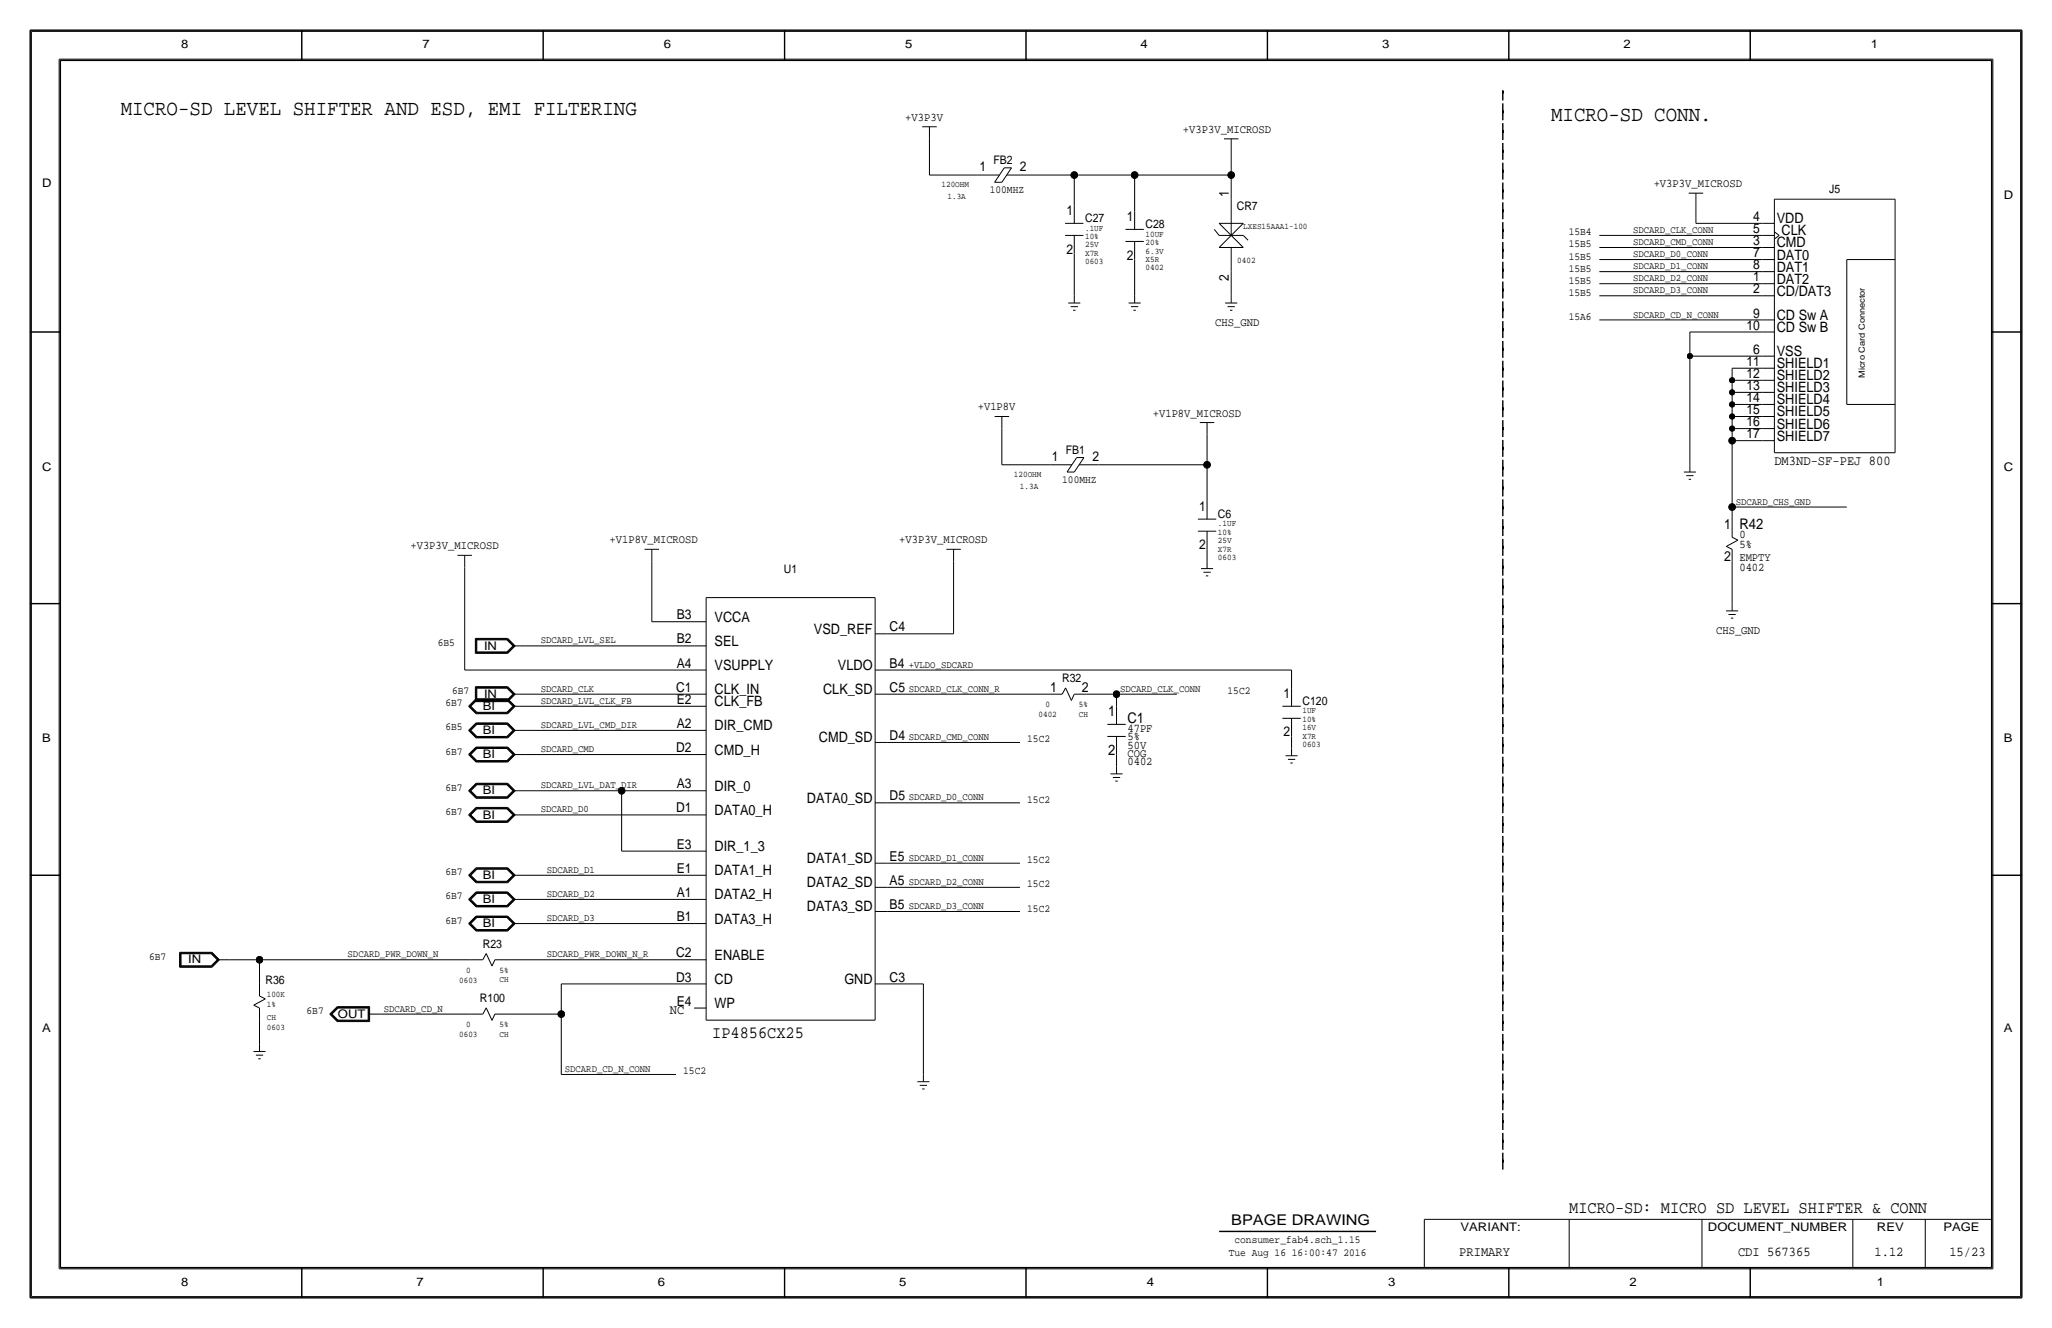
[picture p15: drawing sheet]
<svg xmlns="http://www.w3.org/2000/svg" width="432mm" height="279mm" viewBox="0 0 432 279" stroke-linecap="round" stroke-linejoin="round" font-family="sans-serif">
<defs><g id="words">
<g font-size="4.5">
<text x="25.4" y="24.1">MICRO-SD LEVEL SHIFTER AND ESD, EMI FILTERING</text>
<text x="326.4" y="25.4">MICRO-SD CONN.</text>
</g>
<g font-size="3.6">
<text x="149.9" y="218.4">IP4856CX25</text>
<text x="330.2" y="255.3">MICRO-SD: MICRO SD LEVEL SHIFTER &amp; CONN</text>
</g>
<g font-size="3.1">
<text x="366" y="111.3">R42</text>
<text x="233.2" y="150.6">1</text>
<text x="237.2" y="152.1">C1</text>
<text x="233.2" y="158.8">2</text>
<text x="259.1" y="257.8">BPAGE DRAWING</text>
</g>
<g font-size="3">
<text x="373.9" y="47">VDD</text>
<text x="373.9" y="52.1">CMD</text>
<text x="374.9" y="49.5">CLK</text>
<text x="373.9" y="59.7">DAT2</text>
<text x="373.9" y="54.6">DAT0</text>
<text x="373.9" y="57.1">DAT1</text>
<text x="373.9" y="62.2">CD/DAT3</text>
<text x="373.9" y="67.3">CD Sw A</text>
<text x="373.9" y="69.8">CD Sw B</text>
<text x="373.9" y="74.9">VSS</text>
<text x="373.9" y="77.5">SHIELD1</text>
<text x="373.9" y="80">SHIELD2</text>
<text x="373.9" y="82.5">SHIELD3</text>
<text x="373.9" y="87.6">SHIELD5</text>
<text x="373.9" y="85.1">SHIELD4</text>
<text x="373.9" y="92.7">SHIELD7</text>
<text x="373.9" y="90.2">SHIELD6</text>
<text x="150.4" y="130.8">VCCA</text>
<text x="150.4" y="135.9">SEL</text>
<text x="171.3" y="133.4">VSD_REF</text>
<text x="150.4" y="141">VSUPPLY</text>
<text x="176.3" y="141">VLDO</text>
<text x="150.4" y="148.6">CLK_FB</text>
<text x="150.4" y="146">CLK_IN</text>
<text x="173.2" y="146.1">CLK_SD</text>
<text x="150.4" y="153.7">DIR_CMD</text>
<text x="150.4" y="158.7">CMD_H</text>
<text x="172.3" y="156.2">CMD_SD</text>
<text x="150.4" y="166.4">DIR_0</text>
<text x="150.4" y="171.4">DATA0_H</text>
<text x="169.8" y="168.9">DATA0_SD</text>
<text x="150.4" y="179.1">DIR_1_3</text>
<text x="150.4" y="184.2">DATA1_H</text>
<text x="169.8" y="181.6">DATA1_SD</text>
<text x="150.4" y="189.2">DATA2_H</text>
<text x="169.8" y="191.8">DATA3_SD</text>
<text x="169.8" y="186.7">DATA2_SD</text>
<text x="150.4" y="194.3">DATA3_H</text>
<text x="150.4" y="201.9">ENABLE</text>
<text x="150.4" y="207">CD</text>
<text x="177.7" y="207">GND</text>
<text x="150.4" y="212.1">WP</text>
</g>
<g font-size="2.9">
<text x="206.1" y="36.1">1</text>
<text x="214.6" y="36.1">2</text>
<text x="258.6" y="41.4" transform="rotate(-90 258.6 41.4)">1</text>
<text x="224.4" y="45.2">1</text>
<text x="237.1" y="46.5">1</text>
<text x="368.9" y="46.5">4</text>
<text x="224.4" y="53.3">2</text>
<text x="368.9" y="49">5</text>
<text x="368.9" y="51.6">3</text>
<text x="237.1" y="54.6">2</text>
<text x="258.6" y="59.1" transform="rotate(-90 258.6 59.1)">2</text>
<text x="368.9" y="54.1">7</text>
<text x="368.9" y="56.6">8</text>
<text x="368.9" y="59.2">1</text>
<text x="368.9" y="61.7">2</text>
<text x="367.5" y="69.3">10</text>
<text x="368.9" y="66.8">9</text>
<text x="367.5" y="77">11</text>
<text x="368.9" y="74.4">6</text>
<text x="367.5" y="82">13</text>
<text x="367.5" y="79.5">12</text>
<text x="367.5" y="84.6">14</text>
<text x="367.5" y="87.1">15</text>
<text x="367.5" y="89.7">16</text>
<text x="367.5" y="92.2">17</text>
<text x="221.3" y="97">1</text>
<text x="229.9" y="97">2</text>
<text x="373.4" y="97.8">DM3ND-SF-PEJ 800</text>
<text x="252.3" y="107.4">1</text>
<text x="362.8" y="111.3">1</text>
<text x="252.3" y="115.6">2</text>
<text x="362.8" y="118.1">2</text>
<text x="142.4" y="130.3">B3</text>
<text x="142.4" y="135.4">B2</text>
<text x="187.2" y="132.8">C4</text>
<text x="142.4" y="140.5">A4</text>
<text x="187.2" y="140.5">B4</text>
<text x="142.3" y="145.5">C1</text>
<text x="142.4" y="148.1">E2</text>
<text x="187.2" y="145.5">C5</text>
<text x="221" y="145.5">1</text>
<text x="227.6" y="145.5">2</text>
<text x="270.1" y="146.8">1</text>
<text x="142.4" y="153.2">A2</text>
<text x="187.2" y="155.7">D4</text>
<text x="270.1" y="154.9">2</text>
<text x="142.3" y="158.2">D2</text>
<text x="142.4" y="165.9">A3</text>
<text x="142.3" y="170.9">D1</text>
<text x="187.2" y="168.4">D5</text>
<text x="142.4" y="178.6">E3</text>
<text x="142.4" y="183.6">E1</text>
<text x="187.2" y="181.1">E5</text>
<text x="142.4" y="188.7">A1</text>
<text x="187.2" y="186.2">A5</text>
<text x="187.2" y="191.3">B5</text>
<text x="142.4" y="193.8">B1</text>
<text x="142.3" y="201.4">C2</text>
<text x="142.3" y="206.5">D3</text>
<text x="187.2" y="206.5">C3</text>
<text x="141" y="213.4">NC</text>
<text x="142.4" y="211.6">E4</text>
<text x="307.1" y="264.2">PRIMARY</text>
<text x="365.7" y="264.2">CDI 567365</text>
<text x="394.5" y="264.2">1.12</text>
<text x="410.2" y="264.2">15/23</text>
</g>
<g font-size="2.5">
<text x="38.1" y="10.2">8</text>
<text x="88.9" y="10.2">7</text>
<text x="139.7" y="10.2">6</text>
<text x="190.5" y="10.2">5</text>
<text x="240" y="10.2">4</text>
<text x="290.8" y="10.2">3</text>
<text x="341.6" y="10.2">2</text>
<text x="393.7" y="10.2">1</text>
<text x="190.5" y="25.4">+V3P3V</text>
<text x="248.9" y="27.9">+V3P3V_MICROSD</text>
<text x="209" y="34.5">FB2</text>
<text x="8.9" y="39.4">D</text>
<text x="348" y="39.4">+V3P3V_MICROSD</text>
<text x="384.9" y="40.6">J5</text>
<text x="421.6" y="41.9">D</text>
<text x="228.3" y="46.7">C27</text>
<text x="260.2" y="44.1">CR7</text>
<text x="241" y="48">C28</text>
<text x="255.7" y="68.6">CHS_GND</text>
<text x="205.7" y="86.4">+V1P8V</text>
<text x="242.6" y="87.6">+V1P8V_MICROSD</text>
<text x="224.3" y="95.5">FB1</text>
<text x="8.9" y="99.1">C</text>
<text x="421.6" y="99.1">C</text>
<text x="256.3" y="109">C6</text>
<text x="366" y="113.3">0</text>
<text x="86.4" y="115.6">+V3P3V_MICROSD</text>
<text x="128.3" y="114.3">+V1P8V_MICROSD</text>
<text x="189.2" y="114.3">+V3P3V_MICROSD</text>
<text x="366" y="115.3">5%</text>
<text x="366" y="118.1">EMPTY</text>
<text x="165" y="120.7">U1</text>
<text x="366" y="120.1">0402</text>
<text x="101.9" y="136.7">IN</text>
<text x="361.1" y="133.3">CHS_GND</text>
<text x="223.5" y="143.5">R32</text>
<text x="101.6" y="149.4">BI</text>
<text x="101.9" y="146.8">IN</text>
<text x="274.1" y="148.3">C120</text>
<text x="101.6" y="154.4">BI</text>
<text x="237.2" y="153.9">47PF</text>
<text x="237.2" y="155.7">5%</text>
<text x="8.9" y="156.2">B</text>
<text x="101.6" y="159.5">BI</text>
<text x="237.2" y="161">0402</text>
<text x="237.2" y="159.3">COG</text>
<text x="237.2" y="157.5">50V</text>
<text x="421.6" y="156.2">B</text>
<text x="101.6" y="167.1">BI</text>
<text x="101.6" y="172.2">BI</text>
<text x="101.6" y="184.9">BI</text>
<text x="101.6" y="190">BI</text>
<text x="101.6" y="195.1">BI</text>
<text x="39.6" y="202.7">IN</text>
<text x="101.6" y="199.4">R23</text>
<text x="55.9" y="207">R36</text>
<text x="71.1" y="214.1">OUT</text>
<text x="101" y="210.8">R100</text>
<text x="8.9" y="217.2">A</text>
<text x="421.6" y="217.2">A</text>
<text x="307.3" y="259.1">VARIANT:</text>
<text x="359.4" y="259.1">DOCUMENT_NUMBER</text>
<text x="395" y="259.1">REV</text>
<text x="408.9" y="259.1">PAGE</text>
<text x="38.1" y="270.5">8</text>
<text x="87.6" y="270.5">7</text>
<text x="138.4" y="270.5">6</text>
<text x="189.2" y="270.5">5</text>
<text x="241.3" y="270.5">4</text>
<text x="292.1" y="270.5">3</text>
<text x="342.9" y="270.5">2</text>
<text x="395" y="270.5">1</text>
</g>
<g font-size="2.3">
<text x="208.3" y="40.6">100MHZ</text>
<text x="330.1" y="49.5">15B4</text>
<text x="330.1" y="52.1">15B5</text>
<text x="330.1" y="59.7">15B5</text>
<text x="330.1" y="57.2">15B5</text>
<text x="330.1" y="54.6">15B5</text>
<text x="330.1" y="62.2">15B5</text>
<text x="330.1" y="67.3">15A6</text>
<text x="223.5" y="101.6">100MHZ</text>
<text x="92.1" y="135.9">6B5</text>
<text x="93.7" y="148.6">6B7</text>
<text x="95.1" y="146.1">6B7</text>
<text x="258.3" y="146.1">15C2</text>
<text x="93.7" y="153.7">6B5</text>
<text x="93.7" y="158.7">6B7</text>
<text x="216.2" y="156.2">15C2</text>
<text x="93.7" y="166.4">6B7</text>
<text x="93.7" y="171.4">6B7</text>
<text x="216.2" y="168.9">15C2</text>
<text x="93.7" y="184.1">6B7</text>
<text x="216.2" y="181.6">15C2</text>
<text x="93.7" y="189.2">6B7</text>
<text x="216.2" y="191.8">15C2</text>
<text x="216.2" y="186.7">15C2</text>
<text x="93.7" y="194.3">6B7</text>
<text x="31.4" y="201.9">6B7</text>
<text x="64.5" y="213.4">6B7</text>
<text x="143.8" y="226.1">15C2</text>
<text x="259.8" y="261.6">consumer_fab4.sch_1.15</text>
<text x="258.6" y="264.2">Tue Aug 16 16:00:47 2016</text>
</g>
<g font-size="2.1">
<text x="343.7" y="51.6">SDCARD_CMD_CONN</text>
<text x="343.7" y="49">SDCARD_CLK_CONN</text>
<text x="343.7" y="56.6">SDCARD_D1_CONN</text>
<text x="343.7" y="54.1">SDCARD_D0_CONN</text>
<text x="343.7" y="59.2">SDCARD_D2_CONN</text>
<text x="343.7" y="61.7">SDCARD_D3_CONN</text>
<text x="343.7" y="66.8">SDCARD_CD_N_CONN</text>
<text x="365.3" y="106.2">SDCARD_CHS_GND</text>
<text x="113.8" y="135.4">SDCARD_LVL_SEL</text>
<text x="191.3" y="140.5">+VLDO_SDCARD</text>
<text x="113.8" y="145.5">SDCARD_CLK</text>
<text x="113.8" y="148.1">SDCARD_LVL_CLK_FB</text>
<text x="191.3" y="145.5">SDCARD_CLK_CONN_R</text>
<text x="235.7" y="145.5">SDCARD_CLK_CONN</text>
<text x="113.8" y="153.2">SDCARD_LVL_CMD_DIR</text>
<text x="191.3" y="155.7">SDCARD_CMD_CONN</text>
<text x="113.8" y="158.2">SDCARD_CMD</text>
<text x="113.8" y="165.9">SDCARD_LVL_DAT_DIR</text>
<text x="113.8" y="170.9">SDCARD_D0</text>
<text x="191.3" y="168.4">SDCARD_D0_CONN</text>
<text x="115.1" y="183.6">SDCARD_D1</text>
<text x="191.3" y="181.1">SDCARD_D1_CONN</text>
<text x="115.1" y="188.7">SDCARD_D2</text>
<text x="191.3" y="186.2">SDCARD_D2_CONN</text>
<text x="191.3" y="191.3">SDCARD_D3_CONN</text>
<text x="115.1" y="193.8">SDCARD_D3</text>
<text x="73.2" y="201.4">SDCARD_PWR_DOWN_N</text>
<text x="115.1" y="201.4">SDCARD_PWR_DOWN_N_R</text>
<text x="80.8" y="212.9">SDCARD_CD_N</text>
<text x="118.9" y="225.6">SDCARD_CD_N_CONN</text>
</g>
<g font-size="1.8">
<text x="198.1" y="39.4">120OHM</text>
<text x="199.4" y="41.9">1.3A</text>
<text x="228.3" y="48.5">.1UF</text>
<text x="228.3" y="53.8">X7R</text>
<text x="228.3" y="52.1">25V</text>
<text x="228.3" y="50.3">10%</text>
<text x="241" y="53.3">6.3V</text>
<text x="241" y="49.8">10UF</text>
<text x="241" y="51.6">20%</text>
<text x="261.6" y="48.3">LXES15AAA1-100</text>
<text x="228.3" y="55.6">0603</text>
<text x="241" y="55.1">X5R</text>
<text x="241" y="56.9">0402</text>
<text x="260.4" y="55.4">0402</text>
<text x="392.4" y="79.5" transform="rotate(-90 392.4 79.5)">Micro Card Connector</text>
<text x="213.4" y="100.3">120OHM</text>
<text x="214.6" y="102.9">1.3A</text>
<text x="256.3" y="110.7">.1UF</text>
<text x="256.3" y="112.5">10%</text>
<text x="256.3" y="114.3">25V</text>
<text x="256.3" y="116.1">X7R</text>
<text x="256.3" y="117.9">0603</text>
<text x="220" y="148.8">0</text>
<text x="227" y="148.8">5%</text>
<text x="218.5" y="150.9">0402</text>
<text x="227" y="150.8">CH</text>
<text x="274.1" y="155.4">X7R</text>
<text x="274.1" y="150.1">1UF</text>
<text x="274.1" y="151.9">10%</text>
<text x="274.1" y="153.7">16V</text>
<text x="274.1" y="157.2">0603</text>
<text x="56.1" y="209.8">100K</text>
<text x="96.6" y="206.8">0603</text>
<text x="98.1" y="204.7">0</text>
<text x="105.1" y="206.7">CH</text>
<text x="105.1" y="204.7">5%</text>
<text x="56.1" y="214.6">CH</text>
<text x="56.1" y="211.8">1%</text>
<text x="56.1" y="216.7">0603</text>
<text x="96.6" y="218.2">0603</text>
<text x="98.1" y="216.2">0</text>
<text x="105.1" y="218.1">CH</text>
<text x="105.1" y="216.2">5%</text>
</g>
</g></defs>
<g fill="none" stroke="#000" stroke-width=".21">
<path d="M6.6 6.6h418.6zM6.6 6.6v266.2zM12.4 12.4v254.6zM12.4 12.4h407zM419.4 12.4v254.6zM425.2 6.6v266.2zM194.1 26.7h3zM195.6 36.8h10.1zM195.6 29.2v7.6zM195.6 26.7v2.5zM205.7 36.8h4.6zM209.3 38.4h1.5z"/>
<path d="M211.3 35.3h1.6zM211.3 35.3l-2 3.1zM211.8 36.8h4.1zM212.9 35.3l-2.1 3.1zM215.9 36.8h10.2zM226.1 36.8h12.7zM226.1 36.8v6.4zM238.8 36.8v7.6zM238.8 36.8h20.3zM257.6 29.2h3zM259.1 36.8v5.1zM259.1 31.8v5z"/>
<path d="M259.1 29.2v2.5zM224.1 47h3.9zM224.1 49.5h3.9zM226.1 53.3v8.9zM226.1 49.5v3.8zM226.1 43.2v3.8zM236.8 48.3h3.9zM236.8 50.8h3.9zM238.8 54.6v7.6zM238.8 50.8v3.8zM238.8 44.4v3.9zM255.5 48.3l1 1.2z"/>
<path d="M256.5 47h5.1zM256.5 47l5.1 5.1zM256.5 49.5h5.1zM256.5 52.1l5.1-5.1zM256.5 52.1h5.1zM259.1 57.2v5zM259.1 52.1v5.1zM259.1 41.9v7.6zM261.6 49.5l1 1zM336.5 59.7h34.3zM336.5 49.5h34.3zM336.5 54.6h34.3z"/>
<path d="M336.5 52.1h34.3zM336.5 57.2h34.3zM355.3 40.6h3.1zM356.9 47h13.9zM356.9 43.2v3.8zM356.9 40.6v2.6zM370.8 57.2h2.6zM370.8 59.7h2.6zM370.8 52.1h2.6zM370.8 54.6h2.6zM370.8 49.5h2.6zM370.8 47h2.6z"/>
<path d="M373.4 41.9v53.3zM373.4 41.9h25.4zM373.4 48.8l1 .7zM373.4 50.3l1-.8zM388.6 54.6v30.5zM388.6 54.6h10.2zM398.8 41.9v53.3zM224.8 63.8h2.5zM225.3 64.5h1.5zM225.8 65.3h.5zM226.1 62.2v1.6zM237.5 63.8h2.5z"/>
<path d="M238 64.5h1.5zM238.5 65.3h.5zM238.8 62.2v1.6zM257.8 63.8h2.5zM258.3 64.5h1.5zM258.8 65.3h.5zM259.1 62.2v1.6zM336.5 62.2h34.3zM336.5 67.3h34.3zM355.6 74.9h15.2zM355.6 69.9v5zM355.6 74.9v22.9z"/>
<path d="M355.6 69.8h15.2zM364.5 77.5v2.5zM364.5 77.5h6.3zM370.8 67.3h2.6zM370.8 69.8h2.6zM370.8 77.5h2.6zM370.8 62.2h2.6zM370.8 74.9h2.6zM209.3 87.6h3zM210.8 90.2v7.6zM210.8 87.6v2.6zM210.8 97.8h10.2z"/>
<path d="M221 97.8h4.6zM224.5 99.3h1.6zM226.6 96.3h1.5zM226.6 96.3l-2.1 3zM227.1 97.8h4zM228.1 96.3l-2 3zM231.1 97.8h22.9zM252.5 88.9h3zM254 91.4v6.4zM254 97.8v7.6zM254 88.9v2.5zM354.3 99.3h2.6z"/>
<path d="M355.6 97.8v1.5zM364.5 92.7h6.3zM364.5 90.2h6.3zM364.5 85.1h6.3zM364.5 80h6.3zM364.5 92.7v14zM364.5 90.2v2.5zM364.5 87.6v2.6zM364.5 87.6h6.3zM364.5 85.1v2.5zM364.5 82.6v2.5zM364.5 82.5h6.3z"/>
<path d="M364.5 80v2.5zM370.8 80h2.6zM370.8 82.5h2.6zM370.8 87.6h2.6zM370.8 85.1h2.6zM370.8 90.2h2.6zM370.8 92.7h2.6zM373.4 95.2h25.4zM388.6 85.1h10.2zM96.3 116.8h3zM97.8 119.4v21.6zM97.8 116.8v2.6z"/>
<path d="M135.6 115.6h3.1zM137.2 118.1v12.7zM137.2 115.6v2.5zM199.1 115.6h3.1zM200.7 118.1v15.2zM200.7 115.6v2.5zM252.1 109.2h3.8zM252.1 111.8h3.8zM252.7 119.6h2.6zM254 115.6v2.5zM254 118.1v1.5zM254 111.8v3.8z"/>
<path d="M254 105.4v3.8zM354.8 100.1h1.6zM355.3 100.8h.6zM363.3 115l2.4-1.4zM363.3 115l1.2 .6zM364.5 118.1v8.9zM364.5 106.7h24.1zM364.5 106.7v3.8zM364.5 110.5v2.5zM364.5 113l1.2 .6zM364.5 115.6v2.5zM100 134.3h6.8z"/>
<path d="M100 134.3v3.2zM100 137.5h6.8zM100.1 134.4h6.7zM100.1 134.4v3zM100.1 137.4h6.7zM100.2 134.5v2.8zM100.2 137.3h6.5zM100.2 134.5h6.5zM100.3 134.6h6.4zM100.3 134.6v2.6zM100.3 137.2h6.4zM106.7 137.2l1.2-1.3z"/>
<path d="M106.7 134.6l1.2 1.3zM106.7 137.3l1.4-1.4zM106.7 134.5l1.4 1.4zM106.8 137.4l1.5-1.5zM106.8 134.4l1.5 1.5zM106.8 134.3l1.6 1.6zM106.8 137.5l1.6-1.6zM108 135.9h2.5zM110.5 135.9h35.6zM137.2 130.8h8.8zM146 130.8h2.6zM146 135.9h2.6z"/>
<path d="M148.6 125.7h35.6zM148.6 125.7v88.9zM184.1 125.7v88.9zM184.2 133.3h2.5zM186.7 133.3h14zM253.2 120.4h1.6zM253.7 121.2h.6zM363.2 128.5h2.6zM363.7 129.3h1.6zM364.2 130h.5zM364.5 127v1.5zM97.8 141h48.2z"/>
<path d="M98.6 158.7l1.6 1.6zM98.6 153.7l1.6 1.5zM98.6 148.6l1.6 1.6zM98.8 158.7l1.4 1.5zM98.8 153.7l1.4 1.4zM98.8 148.6l1.4 1.5zM98.8 158.8l1.4-1.5zM98.8 153.7l1.4-1.5zM98.8 148.6l1.4-1.5zM98.9 158.8l1.4-1.4zM98.9 153.7l1.4-1.4zM98.9 148.6l1.4-1.4z"/>
<path d="M98.9 158.8l1.4 1.3zM98.9 153.7l1.4 1.3zM98.9 148.6l1.4 1.4zM99.1 158.8l1.2-1.3zM99.1 153.7l1.2-1.3zM99.1 148.6l1.2-1.3zM99.1 158.8l1.2 1.2zM99.1 153.7l1.2 1.2zM99.1 148.6l1.2 1.3zM100 144.5h6.8zM100 144.5v3.1zM100 147.6h6.8z"/>
<path d="M100.1 144.6h6.7zM100.1 144.6v2.9zM100.1 147.5h6.7zM100.2 155.2h6.6zM100.2 150.2h6.6zM100.2 157.2l-1.6 1.6zM100.2 152.1l-1.6 1.6zM100.2 147l-1.6 1.6zM100.2 157.2h6.6zM100.2 152.1h6.6zM100.2 147h6.6zM100.2 157.3h6.6z"/>
<path d="M100.2 152.2h6.6zM100.2 147.1h6.6zM100.2 155.1h6.6zM100.2 150.1h6.6zM100.2 144.7v2.7zM100.2 147.4h6.5zM100.2 144.7h6.5zM100.3 157.4h6.4zM100.3 152.3h6.4zM100.3 147.2h6.4zM100.3 155h6.4zM100.3 150h6.4z"/>
<path d="M100.3 157.5h6.4zM100.3 154.9h6.4zM100.3 152.4h6.4zM100.3 149.9h6.4zM100.3 147.3h6.4zM100.3 144.8h6.4zM100.3 144.8v2.5zM106.7 154.9l1.2-1.2zM106.7 149.9l1.2-1.3zM106.7 147.3l1.2-1.2zM106.7 157.5l1.2 1.3zM106.7 152.4l1.2 1.3z"/>
<path d="M106.7 147.3l1.2 1.3zM106.7 144.8l1.2 1.2zM106.7 155l1.4-1.3zM106.7 150l1.4-1.4zM106.7 147.4l1.4-1.3zM106.7 157.4l1.4 1.4zM106.7 152.3l1.4 1.4zM106.7 147.2l1.4 1.4zM106.7 144.7l1.4 1.3zM106.8 155.1l1.5-1.4zM106.8 150.1l1.5-1.5zM106.8 147.5l1.5-1.5z"/>
<path d="M106.8 157.3l1.5 1.5zM106.8 152.2l1.5 1.5zM106.8 147.1l1.5 1.5zM106.8 144.6l1.5 1.4zM106.8 157.2l1.6 1.6zM106.8 152.1l1.6 1.6zM106.8 147l1.6 1.6zM106.8 144.5l1.6 1.5zM106.8 155.2l1.6-1.5zM106.8 150.2l1.6-1.6zM108 158.8h2.5zM108 153.7h2.5z"/>
<path d="M108 148.6h2.5zM108 146h2.5zM108.4 146l-1.6 1.6zM110.5 158.8h35.6zM110.5 153.7h35.6zM110.5 148.6h35.6zM110.5 146h35.6zM146 148.6h2.6zM146 153.7h2.6zM146 158.8h2.6zM146 141h2.6zM146 146h2.6z"/>
<path d="M184.2 156.2h2.5zM184.2 146h2.5zM184.2 141h2.5zM186.7 156.2h27.9zM186.7 146h34.3zM186.7 141h85.1zM221 146h2.5zM224.2 144.7l-.7 1.3zM224.2 144.7l1.3 2.7zM226.1 146h2.5zM226.1 146l-.6 1.4zM228.6 146h6.3z"/>
<path d="M233 152.4h3.9zM233 154.9h3.9zM234.9 158.8v2.5zM234.9 146h12.7zM234.9 146v2.6zM234.9 154.9v3.9zM234.9 148.6v3.8zM269.8 148.6h3.9zM269.8 151.1h3.9zM270.5 159h2.5zM271 159.8h1.5zM271.8 154.9v2.6z"/>
<path d="M271.8 141v3.8zM271.8 157.5v1.5zM271.8 151.1v3.8zM271.8 144.8v3.8zM98.6 171.4l1.6 1.6zM98.6 166.4l1.6 1.5zM98.6 171.4l1.6-1.5zM98.6 166.4l1.6-1.6zM98.8 171.4l1.4 1.5zM98.8 166.4l1.4 1.4zM98.8 171.4l1.4-1.4zM98.8 166.4l1.4-1.5z"/>
<path d="M98.9 171.4l1.4-1.3zM98.9 166.4l1.4-1.4zM98.9 171.5l1.4 1.3zM98.9 166.4l1.4 1.3zM99.1 171.4l1.2-1.2zM99.1 166.4l1.2-1.3zM99.1 171.5l1.2 1.2zM99.1 166.4l1.2 1.2zM100.2 173h6.6zM100.2 167.9h6.6zM100.2 160.3h6.6zM100.2 169.9h6.6z"/>
<path d="M100.2 164.8h6.6zM100.2 170h6.6zM100.2 164.9h6.6zM100.2 172.9h6.6zM100.2 167.8h6.6zM100.2 160.2h6.6zM100.3 170.1h6.4zM100.3 165h6.4zM100.3 172.8h6.4zM100.3 167.7h6.4zM100.3 160.1h6.4zM100.3 172.7h6.4z"/>
<path d="M100.3 170.2h6.4zM100.3 167.6h6.4zM100.3 165.1h6.4zM100.3 160h6.4zM106.7 172.7l1.2-1.2zM106.7 167.6l1.2-1.2zM106.7 160l1.2-1.2zM106.7 170.2l1.2 1.2zM106.7 165.1l1.2 1.3zM106.7 172.8l1.4-1.3zM106.7 167.7l1.4-1.3zM106.7 160.1l1.4-1.3z"/>
<path d="M106.7 170.1l1.4 1.3zM106.7 165l1.4 1.4zM106.8 172.9l1.5-1.5zM106.8 167.8l1.5-1.4zM106.8 160.2l1.5-1.5zM106.8 170l1.5 1.4zM106.8 164.9l1.5 1.5zM106.8 169.9l1.6 1.5zM106.8 164.8l1.6 1.6zM106.8 173l1.6-1.6zM106.8 167.9l1.6-1.5zM106.8 160.3l1.6-1.6z"/>
<path d="M108 171.4h2.5zM108 166.4h2.5zM110.5 166.4h20.3zM110.5 171.4h35.6zM130.8 166.4v12.7zM130.8 166.4h15.2zM130.8 179.1h15.2zM146 179.1h2.6zM146 166.4h2.6zM146 171.4h2.6zM184.2 168.9h2.5zM186.7 168.9h27.9z"/>
<path d="M233.7 162.8h2.5zM234.2 163.6h1.5zM234.7 164.3h.5zM234.9 161.3v1.5zM271.5 160.5h.5zM98.6 194.3l1.6 1.6zM98.6 189.2l1.6 1.6zM98.6 184.1l1.6 1.6zM98.6 194.3l1.6-1.6zM98.8 194.3l1.4 1.5zM98.8 189.2l1.4 1.5zM98.8 184.1l1.4 1.5z"/>
<path d="M98.8 194.3l1.4-1.5zM98.8 189.2l1.4-1.4zM98.8 184.1l1.4-1.4zM98.9 194.3l1.4-1.4zM98.9 189.2l1.4-1.3zM98.9 184.1l1.4-1.3zM98.9 194.3l1.4 1.4zM98.9 189.2l1.4 1.4zM98.9 184.2l1.4 1.3zM99.1 194.3l1.2-1.3zM99.1 189.2l1.2-1.2zM99.1 184.1l1.2-1.2z"/>
<path d="M99.1 194.3l1.2 1.3zM99.1 189.2l1.2 1.3zM99.1 184.2l1.2 1.2zM100.2 195.9h6.6zM100.2 190.8h6.6zM100.2 185.7h6.6zM100.2 187.7l-1.6 1.5zM100.2 182.6l-1.6 1.5zM100.2 192.7h6.6zM100.2 187.7h6.6zM100.2 182.6h6.6zM100.2 192.8h6.6z"/>
<path d="M100.2 187.8h6.6zM100.2 182.7h6.6zM100.2 195.8h6.6zM100.2 190.7h6.6zM100.2 185.6h6.6zM100.3 192.9h6.4zM100.3 187.9h6.4zM100.3 182.8h6.4zM100.3 195.7h6.4zM100.3 190.6h6.4zM100.3 185.5h6.4zM100.3 195.6h6.4z"/>
<path d="M100.3 193h6.4zM100.3 190.5h6.4zM100.3 188h6.4zM100.3 185.4h6.4zM100.3 182.9h6.4zM106.7 195.6l1.2-1.3zM106.7 190.5l1.2-1.3zM106.7 185.4l1.2-1.2zM106.7 193l1.2 1.3zM106.7 188l1.2 1.2zM106.7 182.9l1.2 1.2zM106.7 195.7l1.4-1.4z"/>
<path d="M106.7 190.6l1.4-1.4zM106.7 185.5l1.4-1.3zM106.7 192.9l1.4 1.4zM106.7 187.9l1.4 1.3zM106.7 182.8l1.4 1.3zM106.8 195.8l1.5-1.5zM106.8 190.7l1.5-1.5zM106.8 185.6l1.5-1.5zM106.8 192.8l1.5 1.5zM106.8 187.8l1.5 1.4zM106.8 182.7l1.5 1.4zM106.8 192.7l1.6 1.6z"/>
<path d="M106.8 187.7l1.6 1.5zM106.8 182.6l1.6 1.5zM106.8 195.9l1.6-1.6zM106.8 190.8l1.6-1.6zM108 194.3h2.5zM108 189.2h2.5zM108 184.1h2.5zM108.4 184.1l-1.6 1.6zM110.5 194.3h35.6zM110.5 189.2h35.6zM110.5 184.1h35.6zM146 189.2h2.6z"/>
<path d="M146 194.3h2.6zM146 184.1h2.6zM184.2 191.8h2.5zM184.2 186.7h2.5zM184.2 181.6h2.5zM186.7 191.8h27.9zM186.7 186.7h27.9zM186.7 181.6h27.9zM37.8 200.4h6.8zM37.8 200.4v3.1zM37.8 203.5h6.8zM37.9 200.5h6.7z"/>
<path d="M37.9 200.5v2.9zM37.9 203.4h6.7zM38 200.6h6.5zM38 200.6v2.7zM38 203.3h6.5zM38.1 200.7h6.3zM38.1 200.7v2.5zM38.1 203.2h6.3zM44.4 203.2l1.3-1.3zM44.5 200.7l1.2 1.2zM44.5 203.3l1.4-1.4zM44.5 200.6l1.4 1.3z"/>
<path d="M44.6 203.4l1.4-1.5zM44.6 200.5l1.4 1.4zM44.6 200.4l1.6 1.5zM45.7 201.9h2.6zM46.2 201.9l-1.6 1.6zM48.3 201.9h6.3zM53.4 211.5l1.2 .6zM53.4 211.5l2.4-1.3zM54.6 201.9h44.5zM54.6 214.6v5.1zM54.6 201.9v5.1zM54.6 219.7v1.5z"/>
<path d="M54.6 207v2.5zM54.6 209.5l1.2 .7zM54.6 212.1v2.5zM69.4 213.4l1.6-1.6zM69.4 213.4l1.6 1.5zM69.5 213.4l1.5 1.4zM69.5 213.4l1.5-1.5zM69.7 213.4l1.4-1.4zM69.7 213.4l1.4 1.3zM69.8 213.4l1.3-1.3zM69.9 213.4l1.2 1.2zM71 211.8h6.8z"/>
<path d="M71 214.9h6.8zM71 214.8h6.7zM71 211.9h6.7zM71.1 212h6.5zM71.1 214.7h6.5zM71.1 212.1h6.4zM71.1 214.6h6.4zM77.5 213.4h2.5zM77.5 212.1v2.5zM77.6 212v2.7zM77.7 211.9v2.9zM77.8 211.8v3.1z"/>
<path d="M80 213.4h19.1zM99.1 213.4h2.5zM99.1 201.9h2.5zM102.3 212l1.2 2.7zM102.3 200.6l1.2 2.7zM102.3 212l-.7 1.4zM102.3 200.6l-.7 1.3zM104.1 213.4l-.6 1.3zM104.1 201.9l-.6 1.4zM104.1 213.4h2.6zM104.1 201.9h2.6zM106.7 201.9h39.3z"/>
<path d="M106.7 213.4h11.4zM118.1 213.4v12.7zM118.1 207v6.4zM118.1 207h27.9zM146 201.9h2.6zM146 207h2.6zM146 212.1h2.6zM148.6 214.6h35.5zM184.2 207h2.5zM186.7 207h7.6zM194.3 207v19.1zM53.3 221.2h2.6z"/>
<path d="M53.8 222h1.6zM54.4 222.8h.5zM118.1 226.1h24.1zM193 227.6h2.6zM193.5 228.3h1.6zM194.1 229.1h.5zM194.3 226.1v1.5zM299.7 256.5v10.2zM299.7 256.5h119.4zM330.2 256.5v10.2zM358.1 256.5v10.2zM389.9 256.5v10.2z"/>
<path d="M405.1 256.5v10.2zM6.6 272.8h418.6zM12.4 267h407z"/>
</g>
<path d="M316.2 19.1v227.3z" fill="none" stroke="#000" stroke-width=".3" stroke-dasharray="2.1" stroke-linecap="butt"/>
<g fill="#000" stroke="#000" stroke-width=".21">
<circle cx="226.1" cy="36.8" r=".71"/>
<circle cx="238.8" cy="36.8" r=".71"/>
<circle cx="259.1" cy="36.8" r=".71"/>
<circle cx="355.6" cy="74.9" r=".56"/>
<circle cx="254" cy="97.8" r=".71"/>
<circle cx="364.5" cy="80" r=".56"/>
<circle cx="364.5" cy="82.5" r=".56"/>
<circle cx="364.5" cy="87.6" r=".56"/>
<circle cx="364.5" cy="85.1" r=".56"/>
<circle cx="364.5" cy="90.2" r=".56"/>
<circle cx="364.5" cy="92.7" r=".71"/>
<circle cx="364.5" cy="106.7" r=".71"/>
<circle cx="235" cy="146" r=".71"/>
<circle cx="130.8" cy="166.4" r=".71"/>
<circle cx="54.6" cy="201.9" r=".71"/>
<circle cx="118.1" cy="213.4" r=".71"/>
</g>
<g fill="none" stroke="#000" stroke-width=".3">
<path d="M6.3 6.4v266.7zM6.4 6.4h419zM12.7 12.7h406.4zM12.7 12.7v254zM63.5 6.4v6.3zM114.3 6.4v6.3zM165.1 6.4v6.3zM215.9 6.3v6.4zM266.7 6.4v6.3zM317.5 6.4v6.3zM368.3 6.4v6.3zM419.1 12.7v254z"/>
<path d="M425.4 6.4v266.7zM6.3 69.8h6.4zM419.1 69.8h6.3zM6.3 127h6.4zM419.1 127h6.3zM6.3 184.1h6.4zM419.1 184.1h6.3zM256.5 259.1h33.1zM6.4 273h419zM12.7 266.7h406.4zM63.5 266.7v6.4zM114.3 266.7v6.4z"/>
<path d="M165.1 266.7v6.4zM215.9 266.7v6.3zM266.7 266.7v6.4zM317.5 266.7v6.4zM368.3 266.7v6.4z"/>
</g>
<use href="#words"/>
</svg>
